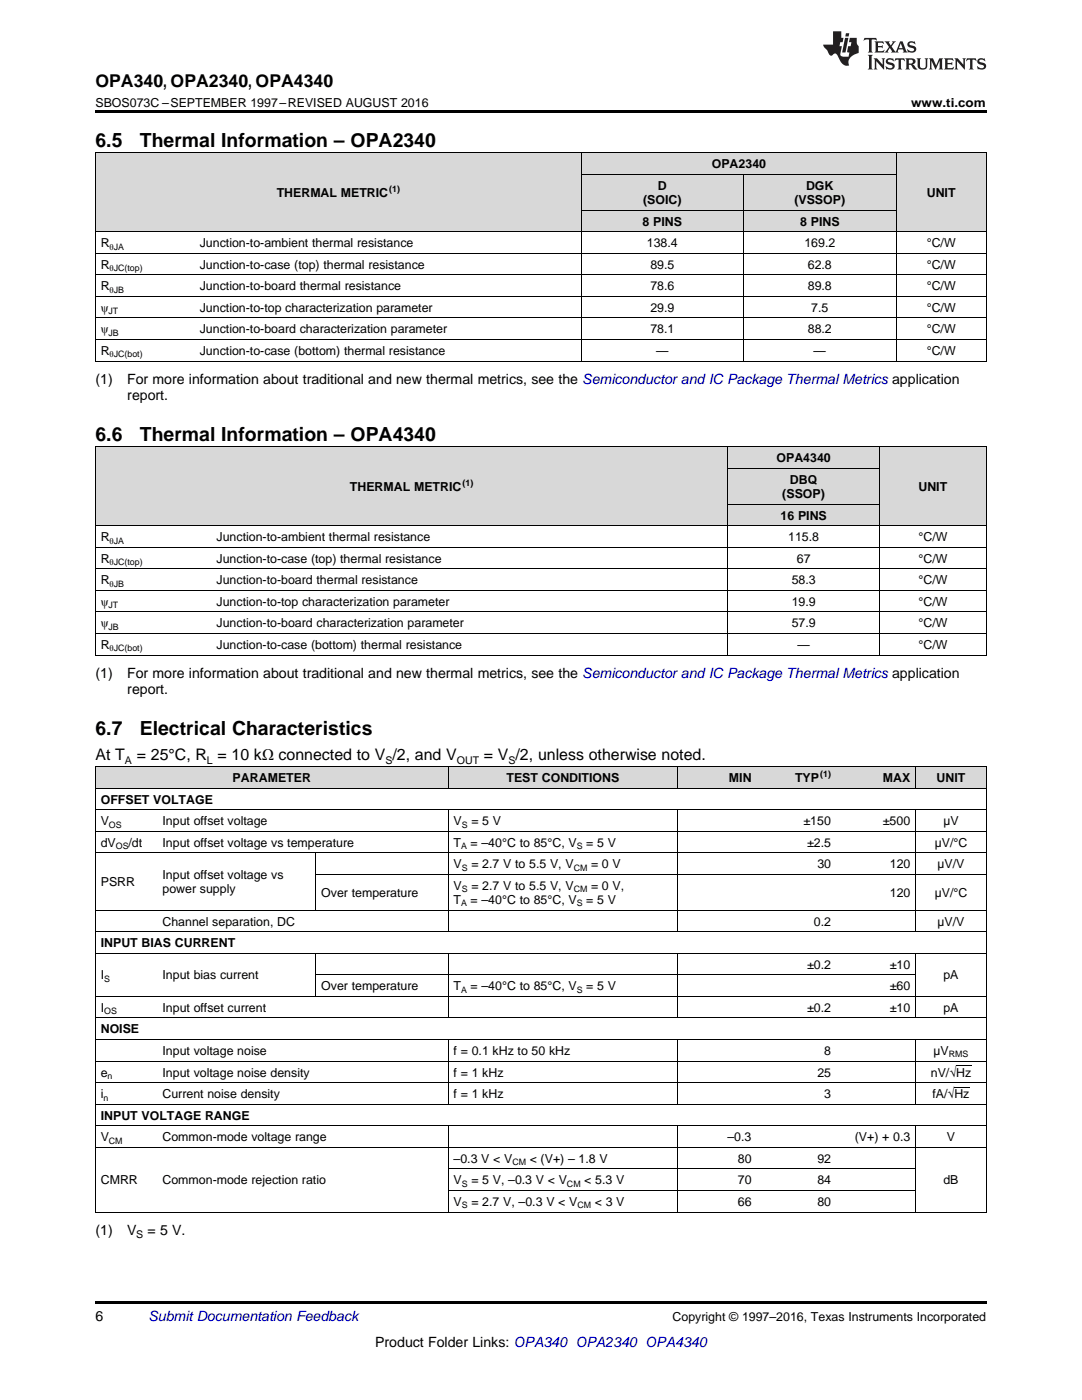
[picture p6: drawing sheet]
<svg xmlns="http://www.w3.org/2000/svg" width="216mm" height="279mm" viewBox="0 0 216 279" stroke-linecap="round" stroke-linejoin="round" font-family="sans-serif">
<defs><g id="words">
<g font-size="3.9">
<text x="19" y="29.3">6.5</text>
<text x="27.9" y="29.3">Thermal Information – OPA2340</text>
<text x="19" y="87.9">6.6</text>
<text x="27.9" y="87.9">Thermal Information – OPA4340</text>
<text x="19" y="146.6">6.7</text>
<text x="27.9" y="146.6">Electrical Characteristics</text>
</g>
<text font-size="3.5" x="19" y="17.3">OPA340, OPA2340, OPA4340</text>
<g font-size="3.2">
<text x="19" y="151.8">At T</text>
<text x="27.3" y="151.8">= 25°C, R = 10 kΩ connected to V /2, and V</text>
<text x="96.6" y="151.8">= V /2, unless otherwise noted.</text>
</g>
<g font-size="2.8">
<text x="19" y="76.7">(1)</text>
<text x="25.4" y="76.7">For more information about traditional and new thermal metrics, see the Semiconductor and IC Package Thermal Metrics application</text>
<text x="25.4" y="79.9">report.</text>
<text x="19" y="135.4">(1)</text>
<text x="25.4" y="135.4">For more information about traditional and new thermal metrics, see the Semiconductor and IC Package Thermal Metrics application</text>
<text x="25.4" y="138.5">report.</text>
<text x="19" y="246.5">(1)</text>
<text x="25.4" y="246.5">V</text>
<text x="29.5" y="246.5">= 5 V.</text>
<text x="19" y="263.6">6</text>
<text x="74.9" y="268.9">Product Folder Links: OPA340 OPA2340 OPA4340</text>
</g>
<text font-size="2.8" fill="#0000c8" x="29.6" y="263.6">Submit Documentation Feedback</text>
<g font-size="2.5">
<text x="19" y="21.4">SBOS073C –SEPTEMBER 1997–REVISED AUGUST 2016</text>
<text x="181.8" y="21.4">www.ti.com</text>
<text x="142" y="33.6">OPA2340</text>
<text x="55.2" y="39.3">THERMAL METRIC</text>
<text x="128.3" y="40.7">(SOIC)</text>
<text x="131.3" y="37.9">D</text>
<text x="158.5" y="40.7">(VSSOP)</text>
<text x="160.8" y="37.9">DGK</text>
<text x="184.9" y="39.3">UNIT</text>
<text x="128.2" y="45">8 PINS</text>
<text x="159.7" y="45">8 PINS</text>
<text x="20.1" y="49.3">R</text>
<text x="20.1" y="53.6">R</text>
<text x="39.9" y="49.3">Junction-to-ambient thermal resistance</text>
<text x="39.9" y="53.6">Junction-to-case (top) thermal resistance</text>
<text x="129.1" y="49.3">138.4</text>
<text x="129.8" y="53.6">89.5</text>
<text x="160.5" y="49.3">169.2</text>
<text x="161.2" y="53.6">62.8</text>
<text x="184.9" y="49.3">°C/W</text>
<text x="184.9" y="53.6">°C/W</text>
<text x="20.1" y="57.9">R</text>
<text x="39.9" y="57.9">Junction-to-board thermal resistance</text>
<text x="129.8" y="57.9">78.6</text>
<text x="161.2" y="57.9">89.8</text>
<text x="184.9" y="57.9">°C/W</text>
<text x="20.1" y="62.2">ψ</text>
<text x="39.9" y="62.2">Junction-to-top characterization parameter</text>
<text x="129.8" y="62.2">29.9</text>
<text x="161.9" y="62.2">7.5</text>
<text x="184.9" y="62.2">°C/W</text>
<text x="20.1" y="66.5">ψ</text>
<text x="20.1" y="70.8">R</text>
<text x="39.9" y="66.5">Junction-to-board characterization parameter</text>
<text x="39.9" y="70.8">Junction-to-case (bottom) thermal resistance</text>
<text x="129.8" y="66.5">78.1</text>
<text x="131" y="70.8">—</text>
<text x="161.2" y="66.5">88.2</text>
<text x="162.3" y="70.8">—</text>
<text x="184.9" y="66.5">°C/W</text>
<text x="184.9" y="70.8">°C/W</text>
<text x="154.9" y="92.3">OPA4340</text>
<text x="69.8" y="98">THERMAL METRIC</text>
<text x="156.1" y="99.4">(SSOP)</text>
<text x="157.6" y="96.6">DBQ</text>
<text x="183.3" y="98">UNIT</text>
<text x="20.1" y="108">R</text>
<text x="43.2" y="108">Junction-to-ambient thermal resistance</text>
<text x="155.8" y="103.7">16 PINS</text>
<text x="157.3" y="108">115.8</text>
<text x="183.3" y="108">°C/W</text>
<text x="20.1" y="112.3">R</text>
<text x="43.2" y="112.3">Junction-to-case (top) thermal resistance</text>
<text x="159" y="112.3">67</text>
<text x="183.3" y="112.3">°C/W</text>
<text x="20.1" y="116.6">R</text>
<text x="43.2" y="116.6">Junction-to-board thermal resistance</text>
<text x="158" y="116.6">58.3</text>
<text x="183.3" y="116.6">°C/W</text>
<text x="20.1" y="120.9">ψ</text>
<text x="20.1" y="125.2">ψ</text>
<text x="43.2" y="120.9">Junction-to-top characterization parameter</text>
<text x="43.2" y="125.2">Junction-to-board characterization parameter</text>
<text x="158" y="120.9">19.9</text>
<text x="158" y="125.2">57.9</text>
<text x="183.3" y="120.9">°C/W</text>
<text x="183.3" y="125.2">°C/W</text>
<text x="20.1" y="129.5">R</text>
<text x="43.2" y="129.5">Junction-to-case (bottom) thermal resistance</text>
<text x="159.1" y="129.5">—</text>
<text x="183.3" y="129.5">°C/W</text>
<text x="20.1" y="160.4">OFFSET VOLTAGE</text>
<text x="46.4" y="156.1">PARAMETER</text>
<text x="101.1" y="156.1">TEST CONDITIONS</text>
<text x="145.5" y="156.1">MIN</text>
<text x="158.6" y="156.1">TYP</text>
<text x="176.2" y="156.1">MAX</text>
<text x="186.9" y="156.1">UNIT</text>
<text x="20.1" y="164.7">V</text>
<text x="32.4" y="164.7">Input offset voltage</text>
<text x="90.5" y="164.7">V</text>
<text x="94.1" y="164.7">= 5 V</text>
<text x="160.3" y="164.7">±150</text>
<text x="176.2" y="164.7">±500</text>
<text x="188.2" y="164.7">µV</text>
<text x="20.1" y="169">dV</text>
<text x="25.7" y="169">/dt</text>
<text x="32.4" y="169">Input offset voltage vs temperature</text>
<text x="90.5" y="169">T</text>
<text x="90.5" y="173.3">V</text>
<text x="93.9" y="169">= –40°C to 85°C, V</text>
<text x="94.1" y="173.3">= 2.7 V to 5.5 V, V</text>
<text x="117" y="169">= 5 V</text>
<text x="117.9" y="173.3">= 0 V</text>
<text x="161" y="169">±2.5</text>
<text x="163.1" y="173.3">30</text>
<text x="177.6" y="173.3">120</text>
<text x="186.5" y="169">µV/°C</text>
<text x="187.1" y="173.3">µV/V</text>
<text x="20.1" y="176.8">PSRR</text>
<text x="32.4" y="175.4">Input offset voltage vs</text>
<text x="32.4" y="178.3">power supply</text>
<text x="64.1" y="179">Over temperature</text>
<text x="90.5" y="177.6">V</text>
<text x="94.1" y="177.6">= 2.7 V to 5.5 V, V</text>
<text x="117.9" y="177.6">= 0 V,</text>
<text x="177.6" y="179">120</text>
<text x="186.5" y="179">µV/°C</text>
<text x="32.4" y="184.7">Channel separation, DC</text>
<text x="90.5" y="180.4">T</text>
<text x="93.9" y="180.4">= –40°C to 85°C, V</text>
<text x="117" y="180.4">= 5 V</text>
<text x="162.4" y="184.7">0.2</text>
<text x="187.1" y="184.7">µV/V</text>
<text x="20.1" y="189">INPUT BIAS CURRENT</text>
<text x="20.1" y="195.5">I</text>
<text x="32.4" y="195.5">Input bias current</text>
<text x="64.1" y="197.6">Over temperature</text>
<text x="90.5" y="197.6">T</text>
<text x="93.9" y="197.6">= –40°C to 85°C, V</text>
<text x="117" y="197.6">= 5 V</text>
<text x="161" y="193.3">±0.2</text>
<text x="177.6" y="193.3">±10</text>
<text x="177.6" y="197.6">±60</text>
<text x="188.2" y="195.5">pA</text>
<text x="20.1" y="201.9">I</text>
<text x="32.4" y="201.9">Input offset current</text>
<text x="161" y="201.9">±0.2</text>
<text x="177.6" y="201.9">±10</text>
<text x="188.2" y="201.9">pA</text>
<text x="20.1" y="206.2">NOISE</text>
<text x="20.1" y="214.8">e</text>
<text x="32.4" y="210.5">Input voltage noise</text>
<text x="32.4" y="214.8">Input voltage noise density</text>
<text x="90.5" y="210.5">f = 0.1 kHz to 50 kHz</text>
<text x="90.5" y="214.8">f = 1 kHz</text>
<text x="163.1" y="214.8">25</text>
<text x="164.5" y="210.5">8</text>
<text x="185.7" y="214.8">nV/√Hz</text>
<text x="186.3" y="210.5">µV</text>
<text x="20.1" y="219.1">i</text>
<text x="32.4" y="219.1">Current noise density</text>
<text x="90.5" y="219.1">f = 1 kHz</text>
<text x="164.5" y="219.1">3</text>
<text x="186.1" y="219.1">fA/√Hz</text>
<text x="20.1" y="223.4">INPUT VOLTAGE RANGE</text>
<text x="20.1" y="227.8">V</text>
<text x="32.4" y="227.8">Common-mode voltage range</text>
<text x="145.2" y="227.8">–0.3</text>
<text x="170.6" y="227.8">(V+) + 0.3</text>
<text x="188.9" y="227.8">V</text>
<text x="90.5" y="232.1">–0.3 V &lt; V</text>
<text x="105.7" y="232.1">&lt; (V+) – 1.8 V</text>
<text x="147.2" y="232.1">80</text>
<text x="163.1" y="232.1">92</text>
<text x="20.1" y="236.4">CMRR</text>
<text x="32.4" y="236.4">Common-mode rejection ratio</text>
<text x="90.5" y="236.4">V</text>
<text x="94.1" y="236.4">= 5 V, –0.3 V &lt; V</text>
<text x="116.6" y="236.4">&lt; 5.3 V</text>
<text x="147.2" y="236.4">70</text>
<text x="163.1" y="236.4">84</text>
<text x="188.2" y="236.4">dB</text>
<text x="90.5" y="240.7">V</text>
<text x="94.1" y="240.7">= 2.7 V, –0.3 V &lt; V</text>
<text x="118.7" y="240.7">&lt; 3 V</text>
<text x="147.2" y="240.7">66</text>
<text x="163.1" y="240.7">80</text>
<text x="134.2" y="263.6">Copyright © 1997–2016, Texas Instruments Incorporated</text>
</g>
<g font-size="2.1">
<text x="24.9" y="152.4">A</text>
<text x="41.3" y="152.4">L</text>
<text x="76.9" y="152.4">S</text>
<text x="91.2" y="152.4">OUT</text>
<text x="101.5" y="152.4">S</text>
<text x="27.2" y="247.1">S</text>
</g>
<g font-size="1.8">
<text x="77.7" y="38.3">(1)</text>
<text x="21.9" y="49.8">θJA</text>
<text x="21.9" y="54.1">θJC(top)</text>
<text x="21.9" y="58.4">θJB</text>
<text x="21.6" y="62.7">JT</text>
<text x="21.6" y="67">JB</text>
<text x="21.9" y="71.3">θJC(bot)</text>
<text x="92.3" y="97">(1)</text>
<text x="21.9" y="108.5">θJA</text>
<text x="21.9" y="112.8">θJC(top)</text>
<text x="21.9" y="117.1">θJB</text>
<text x="21.6" y="121.4">JT</text>
<text x="21.6" y="125.7">JB</text>
<text x="21.9" y="130">θJC(bot)</text>
<text x="163.7" y="155.1">(1)</text>
<text x="21.7" y="165.2">OS</text>
<text x="92.1" y="165.2">S</text>
<text x="23.1" y="169.5">OS</text>
<text x="92" y="169.5">A</text>
<text x="92.1" y="173.8">S</text>
<text x="114.5" y="173.8">CM</text>
<text x="115.1" y="169.5">S</text>
<text x="92.1" y="178.1">S</text>
<text x="114.5" y="178.1">CM</text>
<text x="92" y="180.9">A</text>
<text x="115.1" y="180.9">S</text>
<text x="20.8" y="196">S</text>
<text x="20.8" y="202.4">OS</text>
<text x="92" y="198.1">A</text>
<text x="115.1" y="198.1">S</text>
<text x="21.4" y="215.3">n</text>
<text x="189.3" y="211">RMS</text>
<text x="20.6" y="219.6">n</text>
<text x="21.7" y="228.2">CM</text>
<text x="102.2" y="232.6">CM</text>
<text x="92.1" y="236.9">S</text>
<text x="113.1" y="236.9">CM</text>
<text x="92.1" y="241.2">S</text>
<text x="115.2" y="241.2">CM</text>
</g>
</g></defs>
<g fill="#d8d8d8">
<path d="M19 153h12.4v4.3h-12.4z"/>
<path d="M31.4 153h31.6v4.3h-31.6z"/>
<path d="M63 153h26.5v4.3h-26.5z"/>
<path d="M89.5 153h45.7v4.3h-45.7z"/>
<path d="M135.2 153h15.9v4.3h-15.9z"/>
<path d="M151.1 153h15.8v4.3h-15.8z"/>
<path d="M166.9 153h15.8v4.3h-15.8z"/>
<path d="M182.7 153h14.1v4.3h-14.1z"/>
<path d="M19 89.2h23.2v15.8h-23.2z"/>
<path d="M42.2 89.2h103.1v15.8h-103.1z"/>
<path d="M175.5 89.2h21.3v15.8h-21.3z"/>
<path d="M145.3 100.6h30.2v4.4h-30.2z"/>
<path d="M145.3 93.5h30.2v7.1h-30.2z"/>
<path d="M145.3 89.2h30.2v4.3h-30.2z"/>
<path d="M19 30.6h19.8v15.7h-19.8z"/>
<path d="M38.8 30.6h77.2v15.7h-77.2z"/>
<path d="M178.9 30.6h17.9v15.7h-17.9z"/>
<path d="M116 42h32.3v4.3h-32.3z"/>
<path d="M148.3 42h30.6v4.3h-30.6z"/>
<path d="M116 34.9h32.3v7.1h-32.3z"/>
<path d="M148.3 34.9h30.6v7.1h-30.6z"/>
<path d="M116 30.6h32.3v4.3h-32.3z"/>
<path d="M148.3 30.6h30.6v4.3h-30.6z"/>
</g>
<path d="M19 22h177.8v.5h-177.8zM19 72.1h.2zM115.9 72.1h.1zM148.2 72.1h.1zM178.8 72.1h.1zM196.7 72.1h.1zM19 130.7l.2 .1zM145.2 130.7l.1 .1zM175.4 130.7l.1 .1zM196.7 130.7l.1 .1zM19 259.7h177.8v.5h-177.8z" fill="#000"/>
<g fill="none" stroke="#000" stroke-width=".2">
<path d="M19 30.5h177.8M19.1 30.5v41.6M116 30.5v41.6M116 34.8h62.9M148.3 34.8v37.3M178.8 30.5v41.6M196.8 30.5v41.6M19 59.1h177.8M19 54.8h177.8M19 50.5h177.8M19 46.2h177.8M116 41.9h62.9"/>
<path d="M19 72.1h177.8M19 67.8h177.8M19 63.4h177.8M19 89.2h177.8M19.1 89.2v41.6M145.2 89.2v41.6M145.3 93.5h30.2M175.5 89.2v41.6M196.8 89.2v41.6M19 117.8h177.8M19 113.5h177.8M19 109.2h177.8"/>
<path d="M19 104.9h177.8M145.3 100.6h30.2M19 130.7h177.8M19 126.4h177.8M19 122.1h177.8M19 157.3h177.8M19 153h177.8M19.1 153v88.9M89.4 153v4.3M135.2 153v4.3M182.7 153v4.3M196.8 153v88.9"/>
<path d="M19 170.2h177.8M19 165.9h177.8M19 161.6h177.8M63 170.2v11.5M63 174.5h133.8M89.4 161.6v24.4M135.2 161.6v24.4M182.7 161.6v24.4M19 198.8h177.8M19 190.2h177.8M19 185.9h177.8M19 181.6h177.8"/>
<path d="M63 190.3v8.6M63 194.5h119.7M89.4 190.3v12.9M135.2 190.3v12.9M182.7 190.3v12.9M19 216.1h177.8M19 211.8h177.8M19 207.5h177.8M19 203.1h177.8M89.4 207.5v12.9M135.2 207.5v12.9M182.7 207.5v12.9"/>
<path d="M19 229h177.8M19 224.7h177.8M19 220.4h177.8M89.4 224.7v17.2M89.5 237.6h93.2M89.5 233.3h93.2M135.2 224.7v17.2M182.7 224.7v17.2M19 241.9h177.8"/>
</g>
<g fill="#231f20">
<path d="M172.5 7.6l-.1 .5 .4-.2h.6v.1v2.1l-.2 .4h.9l-.2-.4v-2.1l.1-.1h.5l.5 .2-.2-.5zM174.5 8.3l.2 .3v1.5l-.2 .4h1.8l.2-.6a1.04 1.04 0 0 1-1.3 .2v-.7h.6l.3 .2v-.6l-.3 .2h-.6v-.6l.8-.1 .4 .3-.2-.5zM176.5 8.3l.9 1.1-.9 1.1h.8l-.2-.2 .4-.7 .5 .7-.2 .2h1.5l-.2-.2 .2-.4h.9l.1 .4-.2 .2h1l-.3-.3-.7-1.9h-.5l-.9 2-.8-1 .9-1h-.8l.1 .3-.4 .5-.3-.6 .1-.2zM179.7 8.6l.4 1h-.7zM181.3 8.4a.63 .63 0 0 0-.2 .7 .63 .63 0 0 0 .6 .4l.6 .2 .1 .2a.75 .75 0 0 1-.7 .4 .75 .75 0 0 1-.6-.5l.1 .7 .1-.1a1.11 1.11 0 0 0 1.5-.6 1.13 1.13 0 0 0-1.2-.8l-.1-.4a1.04 1.04 0 0 1 1.2 .2l-.2-.5-.2 .1-.4-.2zM173.2 10.9l.2 .4v2.2l-.2 .4h1l-.3-.4v-2.2l.3-.4zM174.3 11.6l.3 .4v1.5l-.3 .4h.8l-.2-.4v-1.3l1.5 1.7v-1.9l.2-.4h-.7l.2 .4v.9l-1.1-1.3zM177 11.8a.62 .62 0 0 0-.2 .7 .62 .62 0 0 0 .6 .4l.6 .1 .1 .3a.76 .76 0 0 1-.7 .3 .76 .76 0 0 1-.7-.4l.2 .7 .1-.1a1.11 1.11 0 0 0 1.5-.6 1.13 1.13 0 0 0-1.2-.8l-.1-.4a1.04 1.04 0 0 1 1.2 .2l-.2-.6-.2 .1-.5-.1zM178.7 11.6l-.2 .6a.61 .61 0 0 1 .8-.3v1.6l-.2 .4h.9l-.2-.4v-1.6a.63 .63 0 0 1 .7 .3l-.1-.6zM180.6 11.6l.3 .4v1.5l-.3 .4h1l-.2-.2-.1-.8 .6 .2a.76 .76 0 0 0 1.2 .7l-1-1a.58 .58 0 0 0 .6-.5 .58 .58 0 0 0-.5-.6zM181.4 11.9h.1a.45 .45 0 0 1 .5 .1 .45 .45 0 0 1 .1 .5l-.8 .2zM182.9 11.6l.2 .2a2.17 2.17 0 0 0 .3 1.9 .99 .99 0 0 0 1.6-.6v-1.1l.2-.4h-.7l.2 .2a1.92 1.92 0 0 1-.2 1.8 .6 .6 0 0 1-.9-.5v-1.1l.2-.4zM185.4 11.6l.2 .4v1.5l-.2 .4h.7l-.2-.4v-1.4l.8 1.8 .8-1.8v1.4l-.2 .4h.9l-.2-.4v-1.5l.2-.4h-.8l-.6 1.5-.6-1.5zM188.4 11.6l.2 .4v1.5l-.2 .4h1.8l.1-.6a1.04 1.04 0 0 1-1.2 .1v-.6h.5l.4 .2v-.6l-.4 .2h-.5v-.7h.8l.3 .3-.1-.6zM190.5 11.6l.2 .4v1.5l-.2 .4h.7l-.2-.4v-1.3l1.5 1.7v-1.9l.2-.4h-.7l.2 .4v.9l-1.1-1.3zM192.9 11.6l-.1 .6a.61 .61 0 0 1 .7-.3l.1 1.6-.3 .4h1l-.3-.4 .1-1.6a.63 .63 0 0 1 .7 .3l-.1-.6zM195.2 11.8a.62 .62 0 0 0-.2 .7 .62 .62 0 0 0 .6 .4l.6 .1 .1 .3a.76 .76 0 0 1-.7 .3 .76 .76 0 0 1-.6-.4l.1 .7 .1-.1a1.11 1.11 0 0 0 1.6-.6 1.13 1.13 0 0 0-1.3-.8l-.1-.4a1.04 1.04 0 0 1 1.2 .2l-.1-.6-.2 .1-.5-.1z"/>
<path d="M166.2 6.3v2.6h-1.9v.4l.8 .9a.91 .91 0 0 0 1 .8 .56 .56 0 0 1 .5-.3 .56 .56 0 0 1 .5 .3l.4 .8a1.53 1.53 0 0 0 1.9 1.2 1.54 1.54 0 0 1 1-2.1l.9-.3v-1.4a1.52 1.52 0 0 1-.4-1.6h-1.3l-.2 .8h.5l-.2 .8h-.5l-.1 1v.2l.4 .1-.2 .8a1.93 1.93 0 0 1-1.6-.3l.3-1.8h-.5l.2-.8h.4l.2-.8h-.4v-1.3zM168.6 7.6l-.6 2.9h.7l.6-2.9zM168.8 6.6l-.1 .7h.6l.2-.7z"/>
</g>
<path d="M190.4 217h3M190.8 212.7h3" fill="none" stroke="#000" stroke-width=".2"/>
<use href="#words"/>
</svg>
